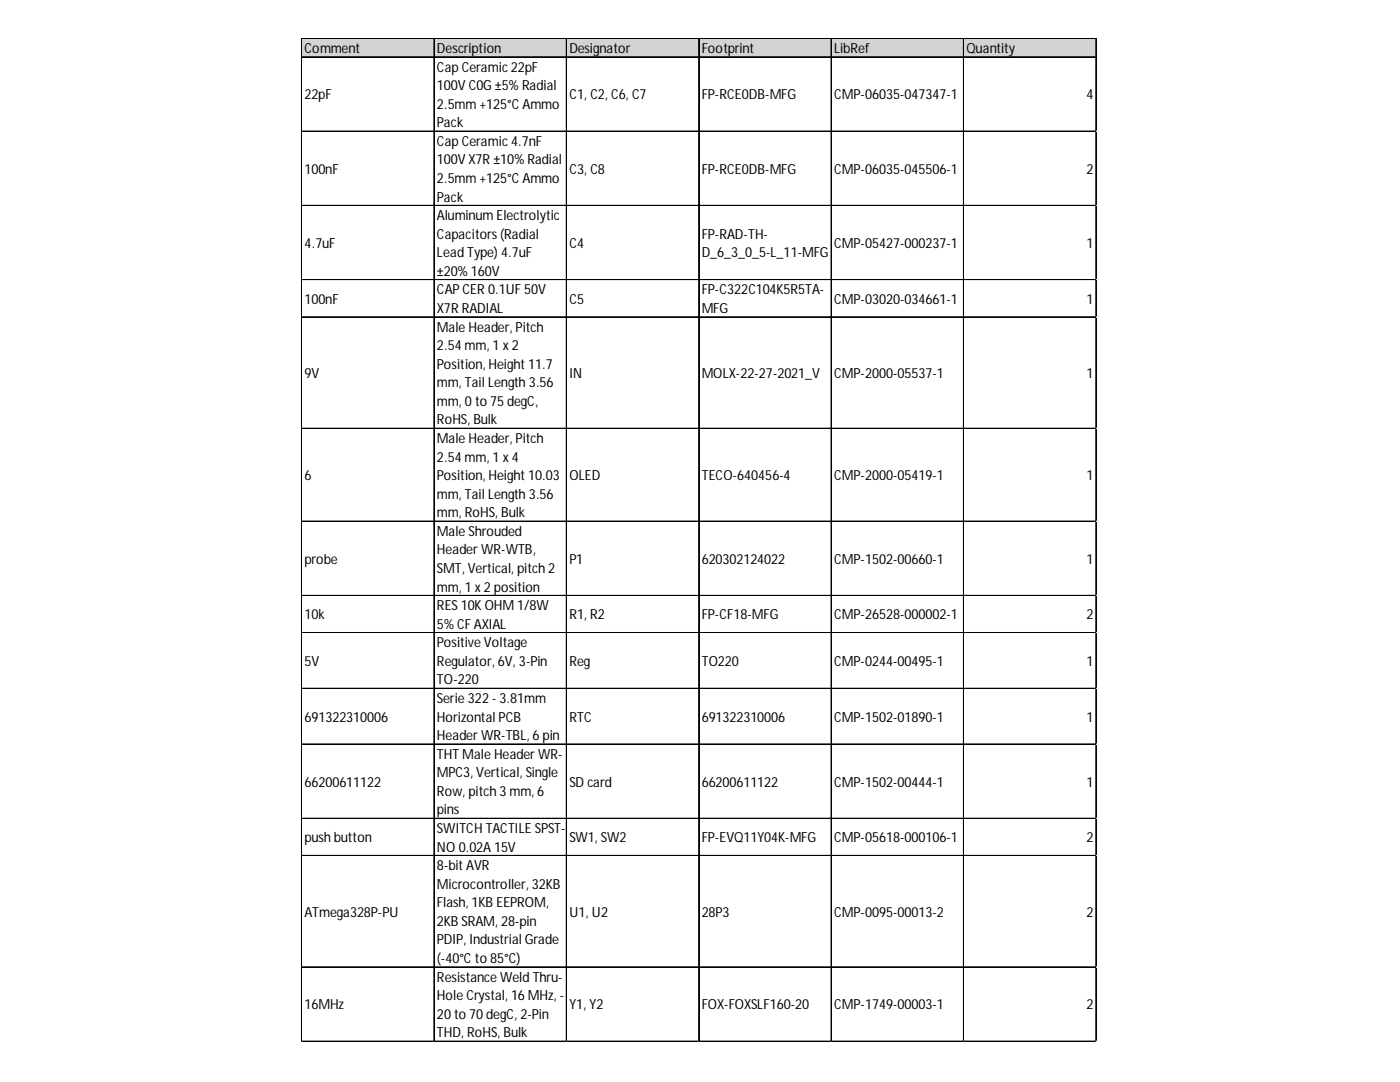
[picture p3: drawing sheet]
<svg xmlns="http://www.w3.org/2000/svg" width="279mm" height="216mm" viewBox="0 0 279 216" stroke-linecap="round" stroke-linejoin="round" font-family="sans-serif">
<defs><g id="words">
<g font-size="2.8">
<text x="60.8" y="10.6">Comment</text>
<text x="87.2" y="10.6">Description</text>
<text x="113.6" y="10.6">Designator</text>
<text x="140" y="10.6">Footprint</text>
<text x="166.5" y="10.6">LibRef</text>
<text x="192.9" y="10.6">Quantity</text>
<text x="87.2" y="14.3">CapCeramic22pF</text>
<text x="87.2" y="18">100VC0G ±5% Radial</text>
<text x="60.8" y="19.8">22pF</text>
<text x="87.2" y="21.7">2.5mm+125°CAmmo</text>
<text x="113.6" y="19.8">C1, C2, C6, C7</text>
<text x="140" y="19.8">FP-RCE0DB-MFG</text>
<text x="166.5" y="19.8">CMP-06035-047347-1</text>
<text x="216.8" y="19.8">4</text>
<text x="87.2" y="25.4">Pack</text>
<text x="87.2" y="29.1">CapCeramic4.7nF</text>
<text x="60.8" y="34.7">100nF</text>
<text x="87.2" y="32.8">100VX7R±10% Radial</text>
<text x="113.6" y="34.7">C3, C8</text>
<text x="140" y="34.7">FP-RCE0DB-MFG</text>
<text x="166.5" y="34.7">CMP-06035-045506-1</text>
<text x="216.8" y="34.7">2</text>
<text x="87.2" y="36.5">2.5mm+125°CAmmo</text>
<text x="87.2" y="40.2">Pack</text>
<text x="87.2" y="43.9">AluminumElectrolytic</text>
<text x="87.2" y="47.6">Capacitors (Radial</text>
<text x="140" y="47.6">FP-RAD-TH-</text>
<text x="60.8" y="49.5">4.7uF</text>
<text x="87.2" y="51.3">Lead Type) 4.7uF</text>
<text x="113.6" y="49.5">C4</text>
<text x="140" y="51.3">D_6_3_0_5-L_11-MFG</text>
<text x="166.5" y="49.5">CMP-05427-000237-1</text>
<text x="216.8" y="49.5">1</text>
<text x="87.2" y="55">±20% 160V</text>
<text x="87.2" y="58.7">CAPCER0.1UF50V</text>
<text x="140" y="58.7">FP-C322C104K5R5TA-</text>
<text x="60.8" y="60.6">100nF</text>
<text x="87.2" y="62.5">X7RRADIAL</text>
<text x="113.6" y="60.6">C5</text>
<text x="140" y="62.5">MFG</text>
<text x="166.5" y="60.6">CMP-03020-034661-1</text>
<text x="216.8" y="60.6">1</text>
<text x="87.2" y="66.2">Male Header, Pitch</text>
<text x="87.2" y="69.9">2.54 mm, 1 x2</text>
<text x="60.8" y="75.4">9V</text>
<text x="87.2" y="73.6">Position, Height 11.7</text>
<text x="87.2" y="77.3">mm, Tail Length 3.56</text>
<text x="113.6" y="75.4">IN</text>
<text x="140" y="75.4">MOLX-22-27-2021_V</text>
<text x="166.5" y="75.4">CMP-2000-05537-1</text>
<text x="216.8" y="75.4">1</text>
<text x="87.2" y="81">mm, 0 to75 degC,</text>
<text x="87.2" y="84.7">RoHS, Bulk</text>
<text x="87.2" y="88.4">Male Header, Pitch</text>
<text x="60.8" y="95.8">6</text>
<text x="87.2" y="92.1">2.54 mm, 1 x4</text>
<text x="87.2" y="95.8">Position, Height 10.03</text>
<text x="113.6" y="95.8">OLED</text>
<text x="140" y="95.8">TECO-640456-4</text>
<text x="166.5" y="95.8">CMP-2000-05419-1</text>
<text x="216.8" y="95.8">1</text>
<text x="87.2" y="99.5">mm, Tail Length 3.56</text>
<text x="87.2" y="103.2">mm, RoHS, Bulk</text>
<text x="87.2" y="106.9">Male Shrouded</text>
<text x="60.8" y="112.5">probe</text>
<text x="87.2" y="110.6">HeaderWR-WTB,</text>
<text x="113.6" y="112.5">P1</text>
<text x="140" y="112.5">620302124022</text>
<text x="166.5" y="112.5">CMP-1502-00660-1</text>
<text x="216.8" y="112.5">1</text>
<text x="87.2" y="114.3">SMT, Vertical, pitch2</text>
<text x="87.2" y="118">mm, 1 x2 position</text>
<text x="60.8" y="123.6">10k</text>
<text x="87.2" y="121.7">RES10KOHM1/8W</text>
<text x="87.2" y="125.5">5% CFAXIAL</text>
<text x="113.6" y="123.6">R1, R2</text>
<text x="140" y="123.6">FP-CF18-MFG</text>
<text x="166.5" y="123.6">CMP-26528-000002-1</text>
<text x="216.8" y="123.6">2</text>
<text x="87.2" y="129.2">Positive Voltage</text>
<text x="60.8" y="132.9">5V</text>
<text x="87.2" y="132.9">Regulator, 6V, 3-Pin</text>
<text x="87.2" y="136.6">TO-220</text>
<text x="113.6" y="132.9">Reg</text>
<text x="140" y="132.9">TO220</text>
<text x="166.5" y="132.9">CMP-0244-00495-1</text>
<text x="216.8" y="132.9">1</text>
<text x="60.8" y="144">691322310006</text>
<text x="87.2" y="140.3">Serie 322 - 3.81mm</text>
<text x="87.2" y="144">Horizontal PCB</text>
<text x="113.6" y="144">RTC</text>
<text x="140" y="144">691322310006</text>
<text x="166.5" y="144">CMP-1502-01890-1</text>
<text x="216.8" y="144">1</text>
<text x="87.2" y="147.7">HeaderWR-TBL, 6 pin</text>
<text x="87.2" y="151.4">THTMale HeaderWR-</text>
<text x="87.2" y="155.1">MPC3, Vertical, Single</text>
<text x="60.8" y="157">66200611122</text>
<text x="87.2" y="158.8">Row, pitch3 mm, 6</text>
<text x="113.6" y="157">SD card</text>
<text x="140" y="157">66200611122</text>
<text x="166.5" y="157">CMP-1502-00444-1</text>
<text x="216.8" y="157">1</text>
<text x="87.2" y="162.5">pins</text>
<text x="87.2" y="166.2">SWITCH TACTILE SPST-</text>
<text x="60.8" y="168.1">push button</text>
<text x="87.2" y="169.9">NO 0.02A15V</text>
<text x="87.2" y="173.6">8-bit AVR</text>
<text x="113.6" y="168.1">SW1, SW2</text>
<text x="140" y="168.1">FP-EVQ11Y04K-MFG</text>
<text x="166.5" y="168.1">CMP-05618-000106-1</text>
<text x="216.8" y="168.1">2</text>
<text x="87.2" y="177.3">Microcontroller, 32KB</text>
<text x="60.8" y="182.9">ATmega328P-PU</text>
<text x="87.2" y="181">Flash, 1KBEEPROM,</text>
<text x="87.2" y="184.8">2KBSRAM, 28-pin</text>
<text x="113.6" y="182.9">U1, U2</text>
<text x="140" y="182.9">28P3</text>
<text x="166.5" y="182.9">CMP-0095-00013-2</text>
<text x="216.8" y="182.9">2</text>
<text x="87.2" y="188.5">PDIP, Industrial Grade</text>
<text x="87.2" y="192.2">(-40°Cto85°C)</text>
<text x="87.2" y="195.9">Resistance Weld Thru-</text>
<text x="60.8" y="201.4">16MHz</text>
<text x="87.2" y="199.6">Hole Crystal, 16 MHz, -</text>
<text x="87.2" y="203.3">20 to70 degC, 2-Pin</text>
<text x="113.6" y="201.4">Y1, Y2</text>
<text x="140" y="201.4">FOX-FOXSLF160-20</text>
<text x="166.5" y="201.4">CMP-1749-00003-1</text>
<text x="216.8" y="201.4">2</text>
<text x="87.2" y="207">THD, RoHS, Bulk</text>
</g>
</g></defs>
<path d="M60.3 7.7h158.6v3.8h-158.6z" fill="#d3d3d3"/>
<g fill="none" stroke="#000" stroke-width=".2">
<path d="M60.2 7.6v200.3M60.3 7.6h158.5M60.3 7.7h158.5M60.3 11.3h158.5M60.3 11.4h158.5M86.6 7.8v200.1M86.7 7.8v200.1M113 7.8v200.1M113.1 7.8v200.1M139.4 7.8v200.1M139.5 7.8v200.1M165.8 7.8v200.1"/>
<path d="M165.9 7.8v200.1M192.3 7.8v200.1M218.7 7.8v200.1M218.8 7.8v200.1M60.3 26.1h158.5M60.3 26.2h158.5M60.3 41h158.5M60.3 55.8h158.5M60.3 55.9h158.5M60.3 63.2h158.5M60.3 63.3h158.5M60.3 85.4h158.5"/>
<path d="M60.3 85.5h158.5M60.3 104h158.5M60.3 118.8h158.5M60.3 118.9h158.5M60.3 126.2h158.5M60.3 126.3h158.5M60.3 137.3h158.5M60.3 137.4h158.5M60.3 148.4h158.5M60.3 148.5h158.5M60.3 163.3h158.5M60.3 170.7h158.5"/>
<path d="M60.3 170.8h158.5M60.3 192.9h158.5M60.3 193h158.5M60.3 207.7h158.5M60.3 207.8h158.5"/>
</g>
<path d="M60.2 207.9h.1" fill="none" stroke="#e0e0e0" stroke-width=".2"/>
<path d="M60.2 207.9h.1z" fill="#e0e0e0"/>
<path d="M86.6 207.9h.1" fill="none" stroke="#e0e0e0" stroke-width=".2"/>
<path d="M86.6 207.9h.1z" fill="#e0e0e0"/>
<path d="M113 207.9h.1" fill="none" stroke="#e0e0e0" stroke-width=".2"/>
<path d="M113 207.9h.2z" fill="#e0e0e0"/>
<path d="M139.4 207.9h.1" fill="none" stroke="#e0e0e0" stroke-width=".2"/>
<path d="M139.4 207.9h.2z" fill="#e0e0e0"/>
<path d="M165.8 207.9h.1" fill="none" stroke="#e0e0e0" stroke-width=".2"/>
<path d="M165.8 207.9h.2z" fill="#e0e0e0"/>
<path d="M192.3 207.9h.1" fill="none" stroke="#e0e0e0" stroke-width=".2"/>
<path d="M192.3 207.9h.1z" fill="#e0e0e0"/>
<path d="M218.7 207.9h.1" fill="none" stroke="#e0e0e0" stroke-width=".2"/>
<path d="M218.7 207.9h.1z" fill="#e0e0e0"/>
<path d="M218.8 26.1h.1" fill="none" stroke="#e0e0e0" stroke-width=".2"/>
<path d="M218.8 26.1l.1 .2z" fill="#e0e0e0"/>
<path d="M218.8 41h.1" fill="none" stroke="#e0e0e0" stroke-width=".2"/>
<path d="M218.8 41l.1 .1z" fill="#e0e0e0"/>
<path d="M218.8 55.8h.1" fill="none" stroke="#e0e0e0" stroke-width=".2"/>
<path d="M218.8 55.8l.1 .1z" fill="#e0e0e0"/>
<path d="M218.8 63.2h.1" fill="none" stroke="#e0e0e0" stroke-width=".2"/>
<path d="M218.8 63.2l.1 .2z" fill="#e0e0e0"/>
<path d="M218.8 85.4h.1" fill="none" stroke="#e0e0e0" stroke-width=".2"/>
<path d="M218.8 85.4l.1 .2z" fill="#e0e0e0"/>
<path d="M218.8 104h.1" fill="none" stroke="#e0e0e0" stroke-width=".2"/>
<path d="M218.8 104l.1 .1z" fill="#e0e0e0"/>
<path d="M218.8 118.8h.1" fill="none" stroke="#e0e0e0" stroke-width=".2"/>
<path d="M218.8 118.8l.1 .1z" fill="#e0e0e0"/>
<path d="M218.8 126.2h.1" fill="none" stroke="#e0e0e0" stroke-width=".2"/>
<path d="M218.8 126.2l.1 .2z" fill="#e0e0e0"/>
<path d="M218.8 137.3h.1" fill="none" stroke="#e0e0e0" stroke-width=".2"/>
<path d="M218.8 137.3l.1 .2z" fill="#e0e0e0"/>
<path d="M218.8 148.4h.1" fill="none" stroke="#e0e0e0" stroke-width=".2"/>
<path d="M218.8 148.4l.1 .2z" fill="#e0e0e0"/>
<path d="M218.8 163.3h.1" fill="none" stroke="#e0e0e0" stroke-width=".2"/>
<path d="M218.8 163.3l.1 .1z" fill="#e0e0e0"/>
<path d="M218.8 170.7h.1" fill="none" stroke="#e0e0e0" stroke-width=".2"/>
<path d="M218.8 170.7l.1 .1z" fill="#e0e0e0"/>
<path d="M218.8 192.9h.1" fill="none" stroke="#e0e0e0" stroke-width=".2"/>
<path d="M218.8 192.9l.1 .2z" fill="#e0e0e0"/>
<path d="M218.8 207.7h.1" fill="none" stroke="#e0e0e0" stroke-width=".2"/>
<path d="M218.8 207.7l.1 .2z" fill="#e0e0e0"/>
<use href="#words"/>
</svg>
